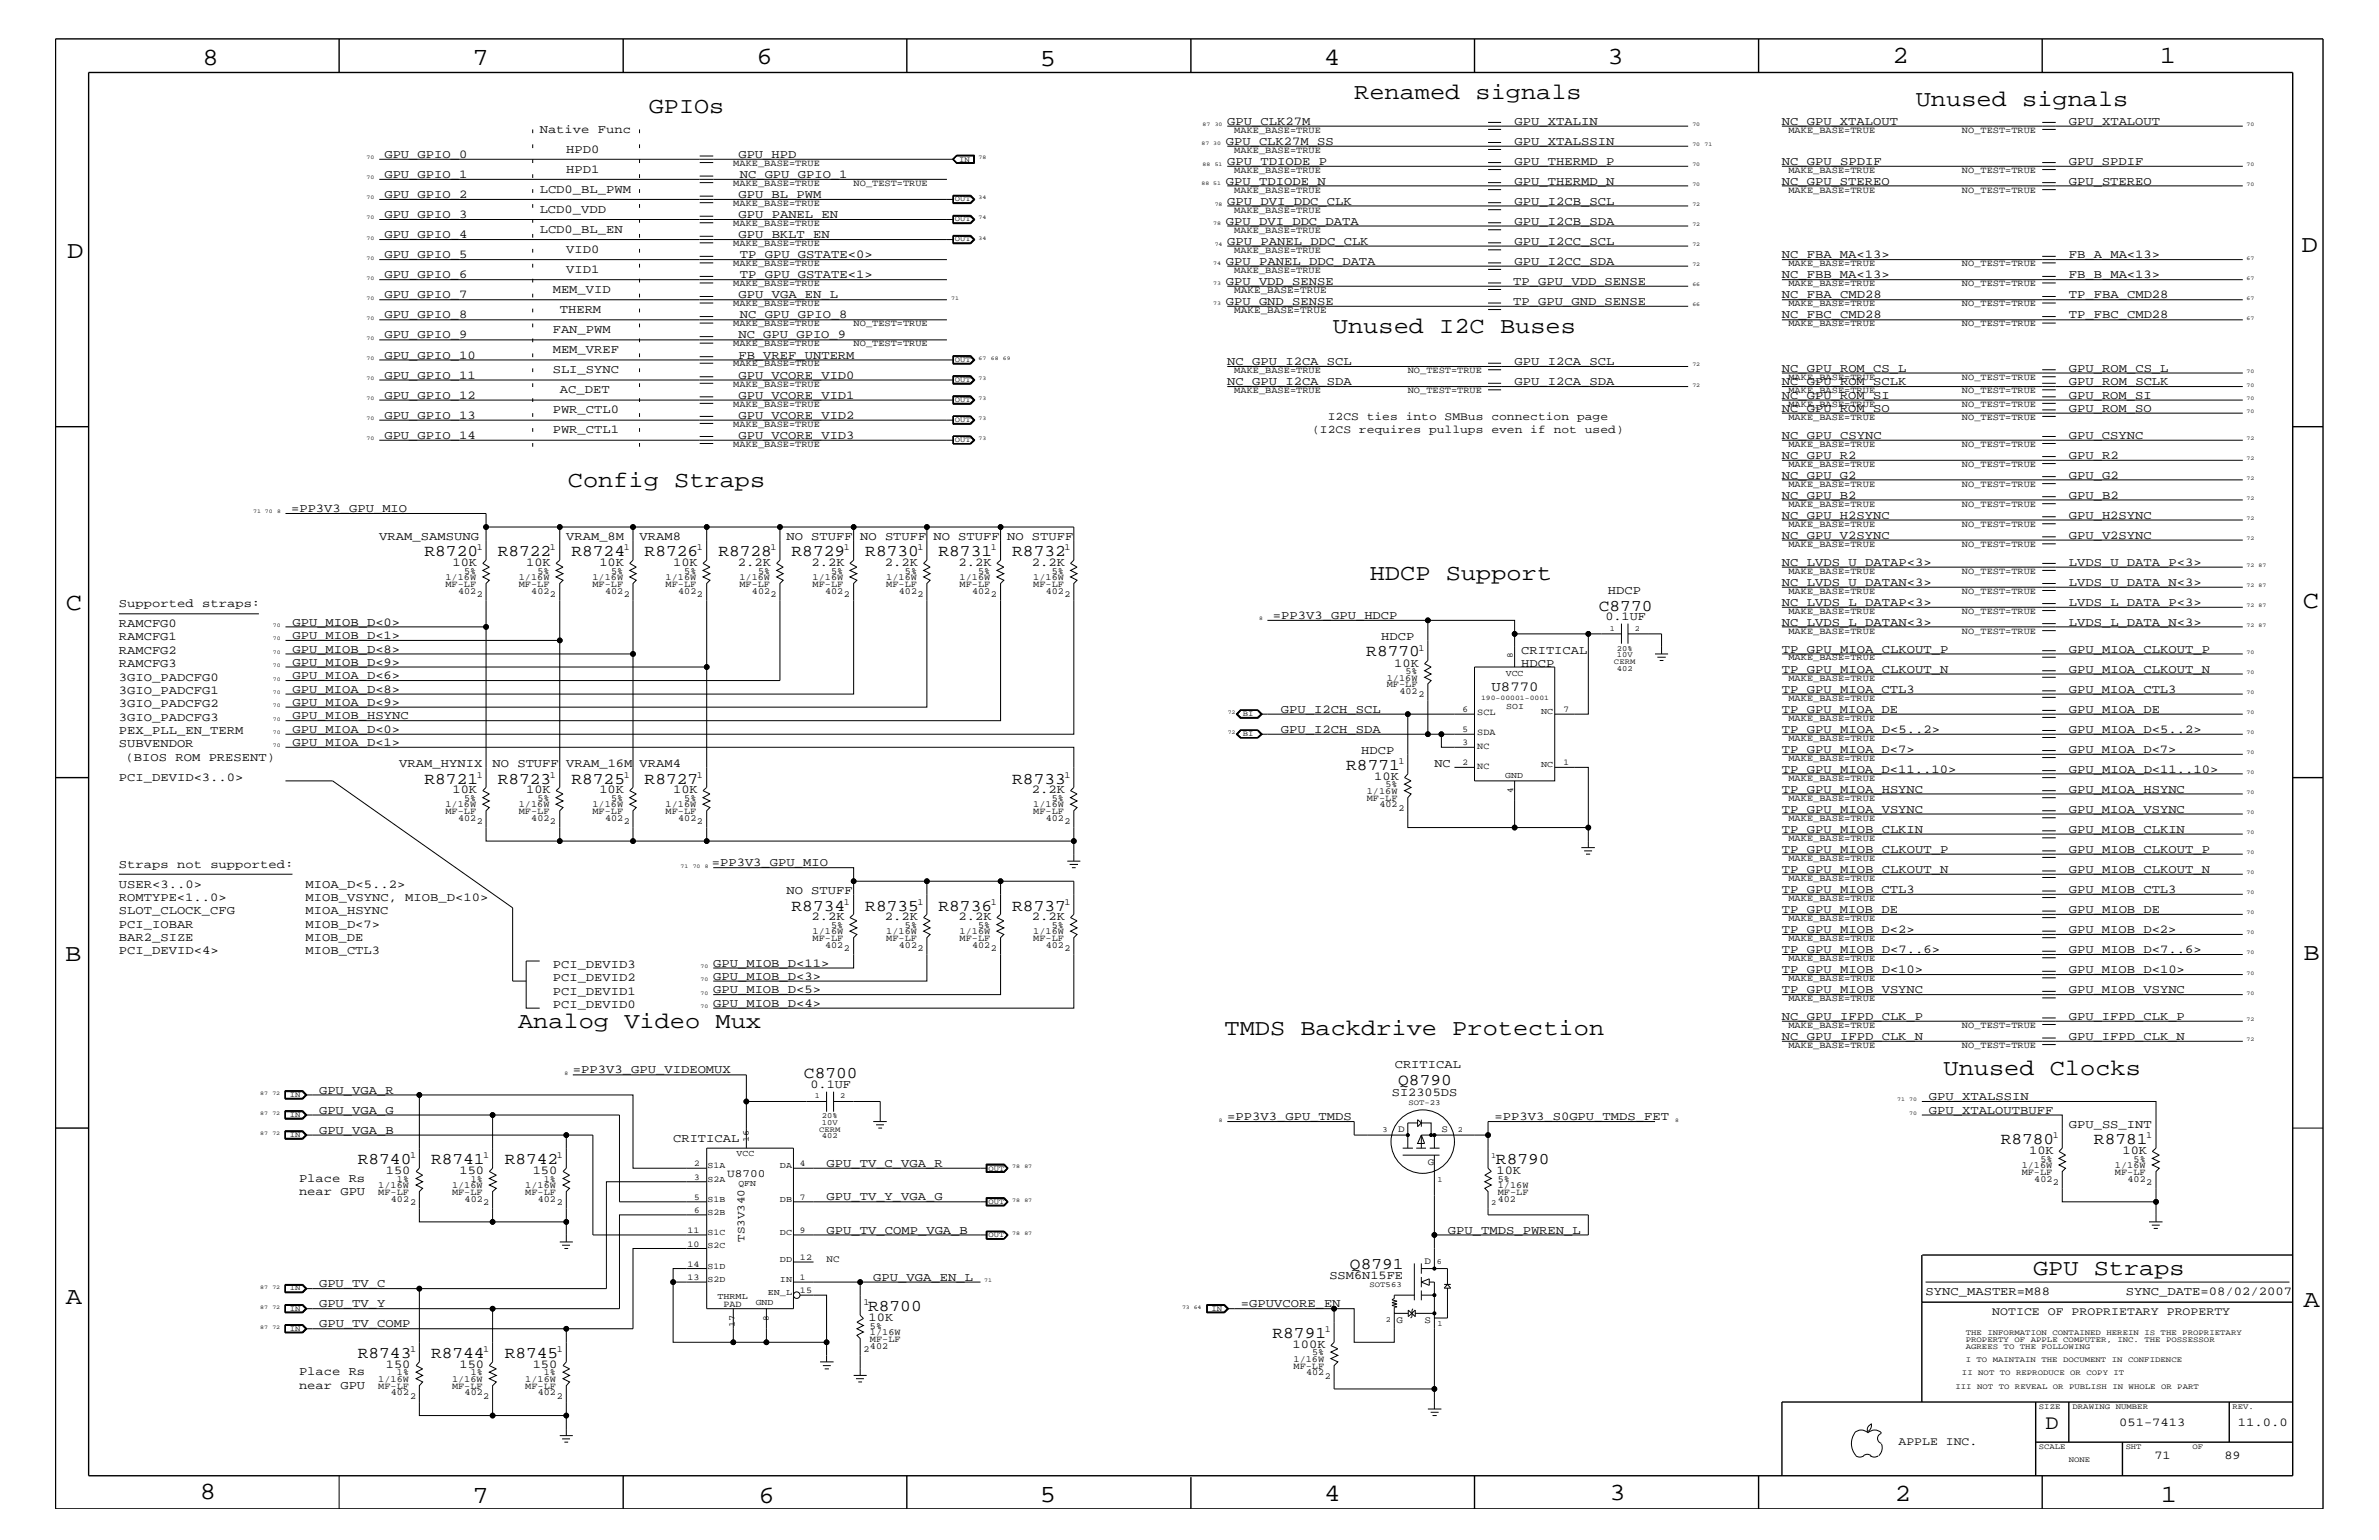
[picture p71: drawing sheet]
<svg xmlns="http://www.w3.org/2000/svg" width="432mm" height="279mm" viewBox="0 0 432 279" stroke-linecap="round" stroke-linejoin="round" font-family="sans-serif">
<defs><g id="words">
<g font-size="4.5">
<text x="36.7" y="11.7">8</text>
<text x="85.8" y="11.7">7</text>
<text x="137.3" y="11.5">6</text>
<text x="240.3" y="11.7">4</text>
<text x="291.8" y="11.5">3</text>
<text x="343.5" y="11.5">2</text>
<text x="392" y="11.5">1</text>
<text x="188.7" y="12.1">5</text>
<text x="12.2" y="46.8">D</text>
<text x="417.7" y="45.7">D</text>
<text x="11.9" y="110.6">C</text>
<text x="418" y="110.3">C</text>
<text x="11.9" y="174.3">B</text>
<text x="418.1" y="174.2">B</text>
<text x="11.9" y="236.7">A</text>
<text x="418.1" y="237.1">A</text>
<text x="36.2" y="271.9">8</text>
<text x="85.8" y="272.7">7</text>
<text x="137.7" y="272.7">6</text>
<text x="188.7" y="272.5">5</text>
<text x="240.4" y="272.3">4</text>
<text x="292.1" y="272.2">3</text>
<text x="343.9" y="272.3">2</text>
<text x="392.2" y="272.6">1</text>
</g>
<g font-size="4.1">
<text x="245.8" y="18">Renamed signals</text>
<text x="117.8" y="20.4">GPIOs</text>
<text x="347.7" y="19.2">Unused signals</text>
<text x="241.9" y="60.4">Unused I2C Buses</text>
<text x="103.1" y="88.3">Config Straps</text>
<text x="248.6" y="105.3">HDCP Support</text>
<text x="94" y="186.5">Analog Video Mux</text>
<text x="222.2" y="187.7">TMDS Backdrive Protection</text>
<text x="352.8" y="195">Unused Clocks</text>
<text x="369" y="231.3">GPU Straps</text>
</g>
<text font-size="3.7" x="371.3" y="259.3">D</text>
<g font-size="3">
<text x="77" y="101">R8720</text>
<text x="90.3" y="101">R8722</text>
<text x="103.7" y="101">R8724</text>
<text x="117" y="101">R8726</text>
<text x="130.4" y="101">R8728</text>
<text x="143.7" y="101">R8729</text>
<text x="157.1" y="101">R8730</text>
<text x="170.3" y="101">R8731</text>
<text x="183.7" y="101">R8732</text>
<text x="290.2" y="110.8">C8770</text>
<text x="248" y="119.1">R8770</text>
<text x="77" y="142.2">R8721</text>
<text x="90.3" y="142.2">R8723</text>
<text x="103.7" y="142.2">R8725</text>
<text x="117" y="142.2">R8727</text>
<text x="183.7" y="142.2">R8733</text>
<text x="244.3" y="139.7">R8771</text>
<text x="143.7" y="165.2">R8734</text>
<text x="157.1" y="165.2">R8735</text>
<text x="170.3" y="165.2">R8736</text>
<text x="183.7" y="165.2">R8737</text>
<text x="145.9" y="195.6">C8700</text>
<text x="253.8" y="196.8">Q8790</text>
<text x="363.1" y="207.6">R8780</text>
<text x="380.1" y="207.6">R8781</text>
<text x="64.9" y="211.3">R8740</text>
<text x="78.2" y="211.3">R8741</text>
<text x="91.6" y="211.3">R8742</text>
<text x="271.5" y="211.3">R8790</text>
<text x="245" y="230.2">Q8791</text>
<text x="157.6" y="237.9">R8700</text>
<text x="231" y="242.8">R8791</text>
<text x="64.9" y="246.4">R8743</text>
<text x="78.2" y="246.4">R8744</text>
<text x="91.6" y="246.4">R8745</text>
</g>
<text font-size="2.5" x="270.7" y="125.4">U8770</text>
<g font-size="2.2">
<text x="222.8" y="22.6">GPU_CLK27M</text>
<text x="274.9" y="22.6">GPU_XTALIN</text>
<text x="323.4" y="22.6">NC_GPU_XTALOUT</text>
<text x="375.5" y="22.6">GPU_XTALOUT</text>
<text x="69.8" y="28.6">GPU_GPIO_0</text>
<text x="98" y="24.1">Native Func</text>
<text x="102.8" y="27.7">HPD0</text>
<text x="134" y="28.6">GPU_HPD</text>
<text x="222.5" y="26.3">GPU_CLK27M_SS</text>
<text x="222.8" y="29.9">GPU_TDIODE_P</text>
<text x="274.9" y="26.3">GPU_XTALSSIN</text>
<text x="274.9" y="29.9">GPU_THERMD_P</text>
<text x="323.4" y="29.9">NC_GPU_SPDIF</text>
<text x="375.5" y="29.9">GPU_SPDIF</text>
<text x="69.8" y="35.9">GPU_GPIO_2</text>
<text x="69.8" y="32.3">GPU_GPIO_1</text>
<text x="98" y="35">LCD0_BL_PWM</text>
<text x="102.8" y="31.4">HPD1</text>
<text x="134" y="35.9">GPU_BL_PWM</text>
<text x="134.3" y="32.3">NC_GPU_GPIO_1</text>
<text x="222.5" y="33.6">GPU_TDIODE_N</text>
<text x="274.9" y="33.6">GPU_THERMD_N</text>
<text x="323.4" y="33.6">NC_GPU_STEREO</text>
<text x="375.5" y="33.6">GPU_STEREO</text>
<text x="69.8" y="39.6">GPU_GPIO_3</text>
<text x="98" y="38.6">LCD0_VDD</text>
<text x="134" y="39.6">GPU_PANEL_EN</text>
<text x="222.5" y="40.8">GPU_DVI_DDC_DATA</text>
<text x="222.8" y="37.2">GPU_DVI_DDC_CLK</text>
<text x="274.9" y="40.8">GPU_I2CB_SDA</text>
<text x="274.9" y="37.2">GPU_I2CB_SCL</text>
<text x="69.8" y="46.8">GPU_GPIO_5</text>
<text x="69.8" y="43.2">GPU_GPIO_4</text>
<text x="98" y="42.3">LCD0_BL_EN</text>
<text x="102.8" y="45.9">VID0</text>
<text x="134" y="43.2">GPU_BKLT_EN</text>
<text x="134.3" y="46.8">TP_GPU_GSTATE&lt;0&gt;</text>
<text x="222.8" y="44.4">GPU_PANEL_DDC_CLK</text>
<text x="274.9" y="44.4">GPU_I2CC_SCL</text>
<text x="323.4" y="46.8">NC_FBA_MA&lt;13&gt;</text>
<text x="375.5" y="46.8">FB_A_MA&lt;13&gt;</text>
<text x="69.8" y="50.5">GPU_GPIO_6</text>
<text x="100.3" y="53.2">MEM_VID</text>
<text x="102.8" y="49.6">VID1</text>
<text x="134.3" y="50.5">TP_GPU_GSTATE&lt;1&gt;</text>
<text x="222.5" y="48">GPU_PANEL_DDC_DATA</text>
<text x="222.5" y="51.7">GPU_VDD_SENSE</text>
<text x="274.7" y="51.7">TP_GPU_VDD_SENSE</text>
<text x="274.9" y="48">GPU_I2CC_SDA</text>
<text x="323.4" y="50.5">NC_FBB_MA&lt;13&gt;</text>
<text x="375.5" y="50.5">FB_B_MA&lt;13&gt;</text>
<text x="69.8" y="54.1">GPU_GPIO_7</text>
<text x="69.8" y="57.8">GPU_GPIO_8</text>
<text x="101.6" y="56.8">THERM</text>
<text x="134" y="54.1">GPU_VGA_EN_L</text>
<text x="134.3" y="57.8">NC_GPU_GPIO_8</text>
<text x="222.5" y="55.3">GPU_GND_SENSE</text>
<text x="274.7" y="55.3">TP_GPU_GND_SENSE</text>
<text x="323.4" y="54.1">NC_FBA_CMD28</text>
<text x="323.4" y="57.8">NC_FBC_CMD28</text>
<text x="375.5" y="57.8">TP_FBC_CMD28</text>
<text x="375.5" y="54.1">TP_FBA_CMD28</text>
<text x="69.8" y="65.1">GPU_GPIO_10</text>
<text x="69.8" y="61.4">GPU_GPIO_9</text>
<text x="100.3" y="64">MEM_VREF</text>
<text x="100.3" y="60.4">FAN_PWM</text>
<text x="134" y="65.1">FB_VREF_UNTERM</text>
<text x="134" y="61.4">NC_GPU_GPIO_9</text>
<text x="69.8" y="68.7">GPU_GPIO_11</text>
<text x="100.3" y="67.7">SLI_SYNC</text>
<text x="101.6" y="71.3">AC_DET</text>
<text x="134" y="68.7">GPU_VCORE_VID0</text>
<text x="222.8" y="66.2">NC_GPU_I2CA_SCL</text>
<text x="222.8" y="69.9">NC_GPU_I2CA_SDA</text>
<text x="274.9" y="69.9">GPU_I2CA_SDA</text>
<text x="274.9" y="66.2">GPU_I2CA_SCL</text>
<text x="323.4" y="69.9">NC_GPU_ROM_SCLK</text>
<text x="323.4" y="67.5">NC_GPU_ROM_CS_L</text>
<text x="375.5" y="69.9">GPU_ROM_SCLK</text>
<text x="375.5" y="67.5">GPU_ROM_CS_L</text>
<text x="69.8" y="76">GPU_GPIO_13</text>
<text x="69.8" y="72.3">GPU_GPIO_12</text>
<text x="100.3" y="75">PWR_CTL0</text>
<text x="134" y="76">GPU_VCORE_VID2</text>
<text x="134" y="72.3">GPU_VCORE_VID1</text>
<text x="323.4" y="72.3">NC_GPU_ROM_SI</text>
<text x="323.4" y="74.7">NC_GPU_ROM_SO</text>
<text x="375.5" y="74.7">GPU_ROM_SO</text>
<text x="375.5" y="72.3">GPU_ROM_SI</text>
<text x="69.8" y="79.6">GPU_GPIO_14</text>
<text x="100.3" y="78.6">PWR_CTL1</text>
<text x="134" y="79.6">GPU_VCORE_VID3</text>
<text x="323.4" y="83.3">NC_GPU_R2</text>
<text x="323.4" y="79.6">NC_GPU_CSYNC</text>
<text x="375.5" y="79.6">GPU_CSYNC</text>
<text x="375.5" y="83.3">GPU_R2</text>
<text x="323.4" y="86.9">NC_GPU_G2</text>
<text x="375.5" y="86.9">GPU_G2</text>
<text x="52.8" y="92.9">=PP3V3_GPU_MIO</text>
<text x="323.4" y="90.5">NC_GPU_B2</text>
<text x="323.4" y="94.2">NC_GPU_H2SYNC</text>
<text x="375.5" y="90.5">GPU_B2</text>
<text x="375.5" y="94.2">GPU_H2SYNC</text>
<text x="68.8" y="98">VRAM_SAMSUNG</text>
<text x="102.8" y="98">VRAM_8M</text>
<text x="116.1" y="98">VRAM8</text>
<text x="142.7" y="98">NO STUFF</text>
<text x="156.1" y="98">NO STUFF</text>
<text x="169.4" y="98">NO STUFF</text>
<text x="182.8" y="98">NO STUFF</text>
<text x="323.4" y="97.7">NC_GPU_V2SYNC</text>
<text x="375.5" y="97.7">GPU_V2SYNC</text>
<text x="82.1" y="102.7">10K</text>
<text x="95.5" y="102.7">10K</text>
<text x="108.8" y="102.7">10K</text>
<text x="122.2" y="102.7">10K</text>
<text x="133.9" y="102.7">2.2K</text>
<text x="147.3" y="102.7">2.2K</text>
<text x="160.6" y="102.7">2.2K</text>
<text x="174" y="102.7">2.2K</text>
<text x="187.3" y="102.7">2.2K</text>
<text x="291.8" y="107.7">HDCP</text>
<text x="323.4" y="106.3">NC_LVDS_U_DATAN&lt;3&gt;</text>
<text x="323.4" y="102.6">NC_LVDS_U_DATAP&lt;3&gt;</text>
<text x="375.5" y="106.3">LVDS_U_DATA_N&lt;3&gt;</text>
<text x="375.5" y="102.6">LVDS_U_DATA_P&lt;3&gt;</text>
<text x="21.6" y="113.7">RAMCFG0</text>
<text x="21.6" y="110.2">Supported straps:</text>
<text x="53.1" y="113.6">GPU_MIOB_D&lt;0&gt;</text>
<text x="231.1" y="112.3">=PP3V3_GPU_HDCP</text>
<text x="291.4" y="112.6">0.1UF</text>
<text x="323.4" y="113.6">NC_LVDS_L_DATAN&lt;3&gt;</text>
<text x="323.4" y="109.9">NC_LVDS_L_DATAP&lt;3&gt;</text>
<text x="375.5" y="109.9">LVDS_L_DATA_P&lt;3&gt;</text>
<text x="375.5" y="113.6">LVDS_L_DATA_N&lt;3&gt;</text>
<text x="21.6" y="116.2">RAMCFG1</text>
<text x="21.6" y="118.6">RAMCFG2</text>
<text x="53.1" y="118.4">GPU_MIOB_D&lt;8&gt;</text>
<text x="53.1" y="115.9">GPU_MIOB_D&lt;1&gt;</text>
<text x="250.7" y="116.2">HDCP</text>
<text x="276.1" y="118.6">CRITICAL</text>
<text x="323.4" y="118.4">TP_GPU_MIOA_CLKOUT_P</text>
<text x="375.5" y="118.4">GPU_MIOA_CLKOUT_P</text>
<text x="21.6" y="123.5">3GIO_PADCFG0</text>
<text x="21.6" y="121">RAMCFG3</text>
<text x="21.6" y="125.9">3GIO_PADCFG1</text>
<text x="53.1" y="120.8">GPU_MIOB_D&lt;9&gt;</text>
<text x="53.1" y="123.2">GPU_MIOA_D&lt;6&gt;</text>
<text x="53.1" y="125.7">GPU_MIOA_D&lt;8&gt;</text>
<text x="253.1" y="120.9">10K</text>
<text x="276.1" y="121">HDCP</text>
<text x="323.4" y="125.7">TP_GPU_MIOA_CTL3</text>
<text x="323.4" y="122">TP_GPU_MIOA_CLKOUT_N</text>
<text x="375.5" y="122">GPU_MIOA_CLKOUT_N</text>
<text x="375.5" y="125.7">GPU_MIOA_CTL3</text>
<text x="21.6" y="128.3">3GIO_PADCFG2</text>
<text x="21.6" y="130.8">3GIO_PADCFG3</text>
<text x="53.1" y="128">GPU_MIOA_D&lt;9&gt;</text>
<text x="53.1" y="130.5">GPU_MIOB_HSYNC</text>
<text x="232.5" y="129.3">GPU_I2CH_SCL</text>
<text x="323.4" y="129.3">TP_GPU_MIOA_DE</text>
<text x="375.5" y="129.3">GPU_MIOA_DE</text>
<text x="21.6" y="133.2">PEX_PLL_EN_TERM</text>
<text x="21.6" y="135.6">SUBVENDOR</text>
<text x="53.1" y="135.3">GPU_MIOA_D&lt;1&gt;</text>
<text x="53.1" y="133">GPU_MIOA_D&lt;0&gt;</text>
<text x="232.5" y="133">GPU_I2CH_SDA</text>
<text x="247.1" y="136.8">HDCP</text>
<text x="323.4" y="136.6">TP_GPU_MIOA_D&lt;7&gt;</text>
<text x="323.4" y="133">TP_GPU_MIOA_D&lt;5..2&gt;</text>
<text x="375.5" y="136.6">GPU_MIOA_D&lt;7&gt;</text>
<text x="375.5" y="133">GPU_MIOA_D&lt;5..2&gt;</text>
<text x="21.6" y="141.7">PCI_DEVID&lt;3..0&gt;</text>
<text x="22.8" y="138">(BIOS ROM PRESENT)</text>
<text x="72.5" y="139.2">VRAM_HYNIX</text>
<text x="82.1" y="144">10K</text>
<text x="89.4" y="139.2">NO STUFF</text>
<text x="95.5" y="144">10K</text>
<text x="102.8" y="139.2">VRAM_16M</text>
<text x="108.8" y="144">10K</text>
<text x="116.1" y="139.2">VRAM4</text>
<text x="122.2" y="144">10K</text>
<text x="187.3" y="144">2.2K</text>
<text x="249.4" y="141.5">10K</text>
<text x="260.3" y="139.2">NC</text>
<text x="323.4" y="143.9">TP_GPU_MIOA_HSYNC</text>
<text x="323.4" y="140.2">TP_GPU_MIOA_D&lt;11..10&gt;</text>
<text x="375.5" y="140.2">GPU_MIOA_D&lt;11..10&gt;</text>
<text x="375.5" y="143.9">GPU_MIOA_HSYNC</text>
<text x="323.4" y="147.5">TP_GPU_MIOA_VSYNC</text>
<text x="375.5" y="147.5">GPU_MIOA_VSYNC</text>
<text x="323.4" y="154.7">TP_GPU_MIOB_CLKOUT_P</text>
<text x="323.4" y="151.1">TP_GPU_MIOB_CLKIN</text>
<text x="375.5" y="154.7">GPU_MIOB_CLKOUT_P</text>
<text x="375.5" y="151.1">GPU_MIOB_CLKIN</text>
<text x="21.6" y="161.1">USER&lt;3..0&gt;</text>
<text x="21.6" y="157.4">Straps not supported:</text>
<text x="55.5" y="161.1">MIOA_D&lt;5..2&gt;</text>
<text x="129.2" y="157.2">=PP3V3_GPU_MIO</text>
<text x="323.4" y="158.4">TP_GPU_MIOB_CLKOUT_N</text>
<text x="323.4" y="162">TP_GPU_MIOB_CTL3</text>
<text x="375.5" y="162">GPU_MIOB_CTL3</text>
<text x="375.5" y="158.4">GPU_MIOB_CLKOUT_N</text>
<text x="21.6" y="165.9">SLOT_CLOCK_CFG</text>
<text x="21.6" y="163.5">ROMTYPE&lt;1..0&gt;</text>
<text x="55.5" y="165.9">MIOA_HSYNC</text>
<text x="55.5" y="163.5">MIOB_VSYNC, MIOB_D&lt;10&gt;</text>
<text x="142.7" y="162.2">NO STUFF</text>
<text x="147.3" y="167">2.2K</text>
<text x="160.6" y="167">2.2K</text>
<text x="174" y="167">2.2K</text>
<text x="187.3" y="167">2.2K</text>
<text x="323.4" y="165.6">TP_GPU_MIOB_DE</text>
<text x="375.5" y="165.6">GPU_MIOB_DE</text>
<text x="21.6" y="168.3">PCI_IOBAR</text>
<text x="21.6" y="170.7">BAR2_SIZE</text>
<text x="21.6" y="173.2">PCI_DEVID&lt;4&gt;</text>
<text x="55.5" y="173.2">MIOB_CTL3</text>
<text x="55.5" y="168.3">MIOB_D&lt;7&gt;</text>
<text x="55.5" y="170.7">MIOB_DE</text>
<text x="323.4" y="172.9">TP_GPU_MIOB_D&lt;7..6&gt;</text>
<text x="323.4" y="169.3">TP_GPU_MIOB_D&lt;2&gt;</text>
<text x="375.5" y="172.9">GPU_MIOB_D&lt;7..6&gt;</text>
<text x="375.5" y="169.3">GPU_MIOB_D&lt;2&gt;</text>
<text x="100.3" y="178">PCI_DEVID2</text>
<text x="100.3" y="175.6">PCI_DEVID3</text>
<text x="129.5" y="175.4">GPU_MIOB_D&lt;11&gt;</text>
<text x="129.5" y="177.7">GPU_MIOB_D&lt;3&gt;</text>
<text x="323.4" y="176.6">TP_GPU_MIOB_D&lt;10&gt;</text>
<text x="375.5" y="176.6">GPU_MIOB_D&lt;10&gt;</text>
<text x="100.3" y="180.5">PCI_DEVID1</text>
<text x="100.3" y="182.9">PCI_DEVID0</text>
<text x="129.5" y="182.7">GPU_MIOB_D&lt;4&gt;</text>
<text x="129.5" y="180.2">GPU_MIOB_D&lt;5&gt;</text>
<text x="323.4" y="185">NC_GPU_IFPD_CLK_P</text>
<text x="323.4" y="180.2">TP_GPU_MIOB_VSYNC</text>
<text x="375.5" y="185">GPU_IFPD_CLK_P</text>
<text x="375.5" y="180.2">GPU_MIOB_VSYNC</text>
<text x="323.4" y="188.7">NC_GPU_IFPD_CLK_N</text>
<text x="375.5" y="188.7">GPU_IFPD_CLK_N</text>
<text x="104" y="194.8">=PP3V3_GPU_VIDEOMUX</text>
<text x="147.1" y="197.4">0.1UF</text>
<text x="253.2" y="193.7">CRITICAL</text>
<text x="57.9" y="202">GPU_VGA_G</text>
<text x="57.9" y="198.4">GPU_VGA_R</text>
<text x="222.8" y="203.2">=PP3V3_GPU_TMDS</text>
<text x="252.6" y="198.8">SI2305DS</text>
<text x="271.3" y="203.2">=PP3V3_S0GPU_TMDS_FET</text>
<text x="350.1" y="202">GPU_XTALOUTBUFF</text>
<text x="350.1" y="199.6">GPU_XTALSSIN</text>
<text x="57.9" y="205.7">GPU_VGA_B</text>
<text x="122.2" y="207.1">CRITICAL</text>
<text x="368.3" y="209.4">10K</text>
<text x="375.5" y="204.7">GPU_SS_INT</text>
<text x="385.2" y="209.4">10K</text>
<text x="54.3" y="214.4">Place Rs</text>
<text x="70" y="213">150</text>
<text x="83.4" y="213">150</text>
<text x="96.7" y="213">150</text>
<text x="150" y="211.7">GPU_TV_C_VGA_R</text>
<text x="271.6" y="213">10K</text>
<text x="54.3" y="216.9">near GPU</text>
<text x="150" y="217.8">GPU_TV_Y_VGA_G</text>
<text x="150" y="223.9">GPU_TV_COMP_VGA_B</text>
<text x="262.8" y="223.9">GPU_TMDS_PWREN_L</text>
<text x="57.9" y="233.5">GPU_TV_C</text>
<text x="158.5" y="232.4">GPU_VGA_EN_L</text>
<text x="241.3" y="232.1">SSM6N15FE</text>
<text x="57.9" y="237.2">GPU_TV_Y</text>
<text x="157.6" y="239.7">10K</text>
<text x="225.2" y="237.2">=GPUVCORE_EN</text>
<text x="349.5" y="235">SYNC_MASTER=M88</text>
<text x="385.8" y="235">SYNC_DATE=08/02/2007</text>
<text x="57.9" y="240.8">GPU_TV_COMP</text>
<text x="234.6" y="244.5">100K</text>
<text x="54.3" y="252">near GPU</text>
<text x="54.3" y="249.5">Place Rs</text>
<text x="70" y="248.2">150</text>
<text x="83.4" y="248.2">150</text>
<text x="96.7" y="248.2">150</text>
<text x="384.6" y="258.7">051-7413</text>
<text x="406.2" y="258.7">11.0.0</text>
<text x="391" y="264.7">71</text>
<text x="403.7" y="264.7">89</text>
</g>
<g font-size="2.1">
<text x="241" y="76.2">I2CS ties into SMBus connection page</text>
<text x="238.2" y="78.6">(I2CS requires pullups even if not used)</text>
<text x="361.6" y="238.6">NOTICE OF PROPRIETARY PROPERTY</text>
<text x="344.6" y="262.2">APPLE INC.</text>
</g>
<g font-size="2">
<text x="132" y="213.6">U8700</text>
<text x="135.1" y="225.3" transform="rotate(-90 135.1 225.3)">TS3V340</text>
</g>
<g font-size="1.8">
<text x="224" y="53.2">MAKE_BASE=TRUE</text>
<text x="224" y="56.8">MAKE_BASE=TRUE</text>
<text x="253.7" y="205.3">D</text>
<text x="261.6" y="205.3">S</text>
<text x="259.2" y="211.4">G</text>
<text x="150" y="229">NC</text>
<text x="258.6" y="229.4">D</text>
<text x="253.5" y="240">G</text>
<text x="258.6" y="240">S</text>
</g>
<g font-size="1.7">
<text x="224" y="27.7">MAKE_BASE=TRUE</text>
<text x="224" y="24.1">MAKE_BASE=TRUE</text>
<text x="324.6" y="24.1">MAKE_BASE=TRUE</text>
<text x="356.1" y="24.1">NO_TEST=TRUE</text>
<text x="133.1" y="30.2">MAKE_BASE=TRUE</text>
<text x="133.1" y="33.7">MAKE_BASE=TRUE</text>
<text x="154.9" y="33.7">NO_TEST=TRUE</text>
<text x="224" y="31.4">MAKE_BASE=TRUE</text>
<text x="224" y="35">MAKE_BASE=TRUE</text>
<text x="324.6" y="31.4">MAKE_BASE=TRUE</text>
<text x="324.6" y="35">MAKE_BASE=TRUE</text>
<text x="356.1" y="31.4">NO_TEST=TRUE</text>
<text x="356.1" y="35">NO_TEST=TRUE</text>
<text x="133.1" y="41">MAKE_BASE=TRUE</text>
<text x="133.1" y="37.4">MAKE_BASE=TRUE</text>
<text x="224" y="38.6">MAKE_BASE=TRUE</text>
<text x="133.1" y="44.6">MAKE_BASE=TRUE</text>
<text x="224" y="42.3">MAKE_BASE=TRUE</text>
<text x="224" y="45.9">MAKE_BASE=TRUE</text>
<text x="133.1" y="51.9">MAKE_BASE=TRUE</text>
<text x="133.1" y="48.3">MAKE_BASE=TRUE</text>
<text x="224" y="49.6">MAKE_BASE=TRUE</text>
<text x="324.6" y="51.9">MAKE_BASE=TRUE</text>
<text x="324.6" y="48.3">MAKE_BASE=TRUE</text>
<text x="356.1" y="51.9">NO_TEST=TRUE</text>
<text x="356.1" y="48.3">NO_TEST=TRUE</text>
<text x="133.1" y="59.2">MAKE_BASE=TRUE</text>
<text x="133.1" y="55.6">MAKE_BASE=TRUE</text>
<text x="154.9" y="59.2">NO_TEST=TRUE</text>
<text x="324.6" y="55.6">MAKE_BASE=TRUE</text>
<text x="324.6" y="59.2">MAKE_BASE=TRUE</text>
<text x="356.1" y="55.6">NO_TEST=TRUE</text>
<text x="356.1" y="59.2">NO_TEST=TRUE</text>
<text x="133.1" y="62.9">MAKE_BASE=TRUE</text>
<text x="154.9" y="62.9">NO_TEST=TRUE</text>
<text x="133.1" y="66.5">MAKE_BASE=TRUE</text>
<text x="133.1" y="70.1">MAKE_BASE=TRUE</text>
<text x="224" y="67.7">MAKE_BASE=TRUE</text>
<text x="224" y="71.3">MAKE_BASE=TRUE</text>
<text x="255.5" y="67.7">NO_TEST=TRUE</text>
<text x="255.5" y="71.3">NO_TEST=TRUE</text>
<text x="324.6" y="71.3">MAKE_BASE=TRUE</text>
<text x="324.6" y="68.9">MAKE_BASE=TRUE</text>
<text x="356.1" y="71.3">NO_TEST=TRUE</text>
<text x="356.1" y="68.9">NO_TEST=TRUE</text>
<text x="133.1" y="77.4">MAKE_BASE=TRUE</text>
<text x="133.1" y="73.8">MAKE_BASE=TRUE</text>
<text x="324.6" y="73.8">MAKE_BASE=TRUE</text>
<text x="324.6" y="76.2">MAKE_BASE=TRUE</text>
<text x="356.1" y="73.8">NO_TEST=TRUE</text>
<text x="356.1" y="76.2">NO_TEST=TRUE</text>
<text x="133.1" y="81.1">MAKE_BASE=TRUE</text>
<text x="324.6" y="81.1">MAKE_BASE=TRUE</text>
<text x="356.1" y="81.1">NO_TEST=TRUE</text>
<text x="324.6" y="84.7">MAKE_BASE=TRUE</text>
<text x="324.6" y="88.3">MAKE_BASE=TRUE</text>
<text x="356.1" y="84.7">NO_TEST=TRUE</text>
<text x="356.1" y="88.3">NO_TEST=TRUE</text>
<text x="324.6" y="92">MAKE_BASE=TRUE</text>
<text x="324.6" y="95.6">MAKE_BASE=TRUE</text>
<text x="356.1" y="92">NO_TEST=TRUE</text>
<text x="356.1" y="95.6">NO_TEST=TRUE</text>
<text x="86.5" y="99.9">1</text>
<text x="99.8" y="99.9">1</text>
<text x="113.2" y="99.9">1</text>
<text x="126.5" y="99.9">1</text>
<text x="139.9" y="99.9">1</text>
<text x="153.2" y="99.9">1</text>
<text x="166.5" y="99.9">1</text>
<text x="179.8" y="99.9">1</text>
<text x="193.2" y="99.9">1</text>
<text x="324.6" y="99.3">MAKE_BASE=TRUE</text>
<text x="356.1" y="99.3">NO_TEST=TRUE</text>
<text x="80.9" y="106.5">MF-LF</text>
<text x="80.9" y="105.3">1/16W</text>
<text x="83.1" y="107.7">402</text>
<text x="84.2" y="104.1">5%</text>
<text x="94.1" y="106.5">MF-LF</text>
<text x="94.1" y="105.3">1/16W</text>
<text x="96.4" y="107.7">402</text>
<text x="97.5" y="104.1">5%</text>
<text x="107.5" y="106.5">MF-LF</text>
<text x="107.5" y="105.3">1/16W</text>
<text x="109.8" y="107.7">402</text>
<text x="110.9" y="104.1">5%</text>
<text x="120.8" y="106.5">MF-LF</text>
<text x="120.8" y="105.3">1/16W</text>
<text x="123.1" y="107.7">402</text>
<text x="124.2" y="104.1">5%</text>
<text x="134.2" y="106.5">MF-LF</text>
<text x="134.2" y="105.3">1/16W</text>
<text x="136.5" y="107.7">402</text>
<text x="137.6" y="104.1">5%</text>
<text x="147.5" y="106.5">MF-LF</text>
<text x="147.5" y="105.3">1/16W</text>
<text x="149.8" y="107.7">402</text>
<text x="150.9" y="104.1">5%</text>
<text x="160.9" y="106.5">MF-LF</text>
<text x="160.9" y="105.3">1/16W</text>
<text x="163.2" y="107.7">402</text>
<text x="164.3" y="104.1">5%</text>
<text x="174.2" y="106.5">MF-LF</text>
<text x="174.2" y="105.3">1/16W</text>
<text x="176.4" y="107.7">402</text>
<text x="177.5" y="104.1">5%</text>
<text x="187.5" y="105.3">1/16W</text>
<text x="187.5" y="106.5">MF-LF</text>
<text x="189.8" y="107.7">402</text>
<text x="190.9" y="104.1">5%</text>
<text x="324.6" y="107.7">MAKE_BASE=TRUE</text>
<text x="324.6" y="104.1">MAKE_BASE=TRUE</text>
<text x="356.1" y="107.7">NO_TEST=TRUE</text>
<text x="356.1" y="104.1">NO_TEST=TRUE</text>
<text x="86.5" y="108.3">2</text>
<text x="99.8" y="108.3">2</text>
<text x="113.2" y="108.3">2</text>
<text x="126.5" y="108.3">2</text>
<text x="139.9" y="108.3">2</text>
<text x="153.2" y="108.3">2</text>
<text x="166.5" y="108.3">2</text>
<text x="179.8" y="108.3">2</text>
<text x="193.2" y="108.3">2</text>
<text x="324.6" y="111.4">MAKE_BASE=TRUE</text>
<text x="356.1" y="111.4">NO_TEST=TRUE</text>
<text x="257.5" y="118.1">1</text>
<text x="324.6" y="119.8">MAKE_BASE=TRUE</text>
<text x="324.6" y="115">MAKE_BASE=TRUE</text>
<text x="356.1" y="115">NO_TEST=TRUE</text>
<text x="251.7" y="124.7">MF-LF</text>
<text x="251.7" y="123.5">1/16W</text>
<text x="254" y="125.9">402</text>
<text x="255.1" y="122.3">5%</text>
<text x="324.6" y="123.5">MAKE_BASE=TRUE</text>
<text x="257.5" y="126.5">2</text>
<text x="268.1" y="129.7">SCL</text>
<text x="324.6" y="127.1">MAKE_BASE=TRUE</text>
<text x="324.6" y="130.8">MAKE_BASE=TRUE</text>
<text x="268.1" y="135.8">NC</text>
<text x="268.1" y="133.4">SDA</text>
<text x="324.6" y="134.4">MAKE_BASE=TRUE</text>
<text x="86.5" y="141.1">1</text>
<text x="99.8" y="141.1">1</text>
<text x="113.2" y="141.1">1</text>
<text x="126.5" y="141.1">1</text>
<text x="193.2" y="141.1">1</text>
<text x="251.5" y="142.9">5%</text>
<text x="253.8" y="138.6">1</text>
<text x="268.1" y="139.5">NC</text>
<text x="324.6" y="138">MAKE_BASE=TRUE</text>
<text x="324.6" y="141.7">MAKE_BASE=TRUE</text>
<text x="80.9" y="146.5">1/16W</text>
<text x="80.9" y="147.7">MF-LF</text>
<text x="83.1" y="149">402</text>
<text x="84.2" y="145.3">5%</text>
<text x="86.5" y="149.5">2</text>
<text x="94.1" y="147.7">MF-LF</text>
<text x="94.1" y="146.5">1/16W</text>
<text x="96.4" y="149">402</text>
<text x="97.5" y="145.3">5%</text>
<text x="99.8" y="149.5">2</text>
<text x="107.5" y="147.7">MF-LF</text>
<text x="107.5" y="146.5">1/16W</text>
<text x="109.8" y="149">402</text>
<text x="110.9" y="145.3">5%</text>
<text x="113.2" y="149.5">2</text>
<text x="120.8" y="147.7">MF-LF</text>
<text x="120.8" y="146.5">1/16W</text>
<text x="123.1" y="149">402</text>
<text x="124.2" y="145.3">5%</text>
<text x="126.5" y="149.5">2</text>
<text x="187.5" y="147.7">MF-LF</text>
<text x="187.5" y="146.5">1/16W</text>
<text x="189.8" y="149">402</text>
<text x="190.9" y="145.3">5%</text>
<text x="193.2" y="149.5">2</text>
<text x="248.1" y="144">1/16W</text>
<text x="248.1" y="145.3">MF-LF</text>
<text x="250.4" y="146.5">402</text>
<text x="253.8" y="147.1">2</text>
<text x="324.6" y="145.3">MAKE_BASE=TRUE</text>
<text x="324.6" y="149">MAKE_BASE=TRUE</text>
<text x="324.6" y="152.6">MAKE_BASE=TRUE</text>
<text x="324.6" y="156.2">MAKE_BASE=TRUE</text>
<text x="324.6" y="159.9">MAKE_BASE=TRUE</text>
<text x="153.2" y="164.1">1</text>
<text x="166.5" y="164.1">1</text>
<text x="179.8" y="164.1">1</text>
<text x="193.2" y="164.1">1</text>
<text x="324.6" y="163.5">MAKE_BASE=TRUE</text>
<text x="324.6" y="167.1">MAKE_BASE=TRUE</text>
<text x="147.5" y="170.7">MF-LF</text>
<text x="147.5" y="169.5">1/16W</text>
<text x="149.8" y="172">402</text>
<text x="150.9" y="168.3">5%</text>
<text x="153.2" y="172.6">2</text>
<text x="160.9" y="170.7">MF-LF</text>
<text x="160.9" y="169.5">1/16W</text>
<text x="163.2" y="172">402</text>
<text x="164.3" y="168.3">5%</text>
<text x="166.5" y="172.6">2</text>
<text x="174.2" y="169.5">1/16W</text>
<text x="174.2" y="170.7">MF-LF</text>
<text x="176.4" y="172">402</text>
<text x="177.5" y="168.3">5%</text>
<text x="179.8" y="172.6">2</text>
<text x="187.5" y="169.5">1/16W</text>
<text x="187.5" y="170.7">MF-LF</text>
<text x="189.8" y="172">402</text>
<text x="190.9" y="168.3">5%</text>
<text x="193.2" y="172.6">2</text>
<text x="324.6" y="170.7">MAKE_BASE=TRUE</text>
<text x="324.6" y="178">MAKE_BASE=TRUE</text>
<text x="324.6" y="174.4">MAKE_BASE=TRUE</text>
<text x="324.6" y="181.6">MAKE_BASE=TRUE</text>
<text x="324.6" y="186.5">MAKE_BASE=TRUE</text>
<text x="324.6" y="190.2">MAKE_BASE=TRUE</text>
<text x="356.1" y="186.5">NO_TEST=TRUE</text>
<text x="356.1" y="190.2">NO_TEST=TRUE</text>
<text x="372.6" y="206.5">1</text>
<text x="389.6" y="206.5">1</text>
<text x="68.7" y="215.6">1/16W</text>
<text x="72.1" y="214.4">1%</text>
<text x="74.4" y="210.2">1</text>
<text x="82" y="215.6">1/16W</text>
<text x="85.4" y="214.4">1%</text>
<text x="87.7" y="210.2">1</text>
<text x="95.3" y="215.6">1/16W</text>
<text x="98.7" y="214.4">1%</text>
<text x="101.1" y="210.2">1</text>
<text x="271.9" y="215.6">1/16W</text>
<text x="271.9" y="214.4">5%</text>
<text x="366.9" y="211.9">1/16W</text>
<text x="366.9" y="213.2">MF-LF</text>
<text x="369.2" y="214.4">402</text>
<text x="370.3" y="210.8">5%</text>
<text x="372.6" y="215">2</text>
<text x="383.9" y="211.9">1/16W</text>
<text x="383.9" y="213.2">MF-LF</text>
<text x="386.2" y="214.4">402</text>
<text x="387.3" y="210.8">5%</text>
<text x="389.6" y="215">2</text>
<text x="68.7" y="216.9">MF-LF</text>
<text x="71" y="218">402</text>
<text x="74.4" y="218.6">2</text>
<text x="82" y="216.9">MF-LF</text>
<text x="84.3" y="218">402</text>
<text x="87.7" y="218.6">2</text>
<text x="95.3" y="216.9">MF-LF</text>
<text x="97.6" y="218">402</text>
<text x="101.1" y="218.6">2</text>
<text x="271.9" y="218">402</text>
<text x="271.9" y="216.9">MF-LF</text>
<text x="131.3" y="237.1">PAD</text>
<text x="156.7" y="236.8">1</text>
<text x="74.4" y="245.3">1</text>
<text x="87.7" y="245.3">1</text>
<text x="101.1" y="245.3">1</text>
<text x="156.7" y="245.3">2</text>
<text x="157.9" y="241.1">5%</text>
<text x="157.9" y="244.7">402</text>
<text x="157.9" y="243.5">MF-LF</text>
<text x="157.9" y="242.3">1/16W</text>
<text x="238.2" y="245.9">5%</text>
<text x="240.5" y="241.7">1</text>
<text x="68.7" y="250.7">1/16W</text>
<text x="68.7" y="252">MF-LF</text>
<text x="72.1" y="249.5">1%</text>
<text x="82" y="252">MF-LF</text>
<text x="82" y="250.7">1/16W</text>
<text x="85.4" y="249.5">1%</text>
<text x="95.3" y="250.7">1/16W</text>
<text x="95.3" y="252">MF-LF</text>
<text x="98.7" y="249.5">1%</text>
<text x="234.8" y="248.4">MF-LF</text>
<text x="234.8" y="247.1">1/16W</text>
<text x="237.1" y="249.5">402</text>
<text x="240.5" y="250.1">2</text>
<text x="71" y="253.2">402</text>
<text x="74.4" y="253.8">2</text>
<text x="84.3" y="253.2">402</text>
<text x="87.7" y="253.8">2</text>
<text x="97.6" y="253.2">402</text>
<text x="101.1" y="253.8">2</text>
</g>
<g font-size="1.6">
<text x="274.6" y="119.4" transform="rotate(-90 274.6 119.4)">8</text>
<text x="273.3" y="122.6">VCC</text>
<text x="265.4" y="129.1">6</text>
<text x="273.4" y="128.7">SOI</text>
<text x="279.7" y="129.6">NC</text>
<text x="283.8" y="129.1">7</text>
<text x="265.4" y="135.2">3</text>
<text x="265.4" y="132.8">5</text>
<text x="265.4" y="138.9">2</text>
<text x="273.2" y="141.1">GND</text>
<text x="274.7" y="143.9" transform="rotate(-90 274.7 143.9)">4</text>
<text x="279.7" y="139.2">NC</text>
<text x="283.8" y="138.9">1</text>
<text x="133.7" y="209.7">VCC</text>
<text x="135.9" y="207.1" transform="rotate(-90 135.9 207.1)">16</text>
<text x="126" y="214.1">3</text>
<text x="126" y="211.6">2</text>
<text x="128.4" y="214.4">S2A</text>
<text x="128.4" y="211.9">S1A</text>
<text x="134" y="215.3">QFN</text>
<text x="141.6" y="211.9">DA</text>
<text x="145.2" y="211.6">4</text>
<text x="126" y="220.1">6</text>
<text x="126" y="217.7">5</text>
<text x="128.4" y="220.4">S2B</text>
<text x="128.4" y="218">S1B</text>
<text x="141.6" y="218">DB</text>
<text x="145.2" y="217.7">7</text>
<text x="124.8" y="223.7">11</text>
<text x="124.8" y="226.2">10</text>
<text x="128.4" y="226.5">S2C</text>
<text x="128.4" y="224.1">S1C</text>
<text x="141.6" y="224.1">DC</text>
<text x="145.2" y="223.7">9</text>
<text x="124.8" y="229.8">14</text>
<text x="124.8" y="232.2">13</text>
<text x="128.4" y="232.6">S2D</text>
<text x="128.4" y="230.2">S1D</text>
<text x="141.6" y="229">DD</text>
<text x="141.6" y="232.6">IN</text>
<text x="145.2" y="228.5">12</text>
<text x="145.2" y="232.2">1</text>
<text x="130.2" y="235.7">THRML</text>
<text x="137.2" y="236.8">GND</text>
<text x="139.4" y="235">EN_L</text>
<text x="139.5" y="239.6" transform="rotate(-90 139.5 239.6)">8</text>
<text x="145.2" y="234.6">15</text>
<text x="133.3" y="240.8" transform="rotate(-90 133.3 240.8)">17</text>
</g>
<g font-size="1.4">
<text x="174.1" y="29.3">IN</text>
<text x="173.3" y="36.5">OUT</text>
<text x="173.3" y="40.2">OUT</text>
<text x="173.3" y="43.8">OUT</text>
<text x="173.3" y="65.6">OUT</text>
<text x="173.3" y="69.3">OUT</text>
<text x="173.3" y="72.9">OUT</text>
<text x="173.3" y="76.6">OUT</text>
<text x="173.3" y="80.2">OUT</text>
<text x="292.2" y="114.4">1</text>
<text x="293.5" y="118.1">20%</text>
<text x="293.5" y="119.2">10V</text>
<text x="296.8" y="114.4">2</text>
<text x="292.9" y="120.4">CERM</text>
<text x="293.5" y="121.7">402</text>
<text x="225.6" y="129.9">BI</text>
<text x="225.6" y="133.5">BI</text>
<text x="52.6" y="199">IN</text>
<text x="52.6" y="202.6">IN</text>
<text x="147.9" y="199.2">1</text>
<text x="149.2" y="202.9">20%</text>
<text x="152.5" y="199.2">2</text>
<text x="255.7" y="200.4">SOT-23</text>
<text x="52.6" y="206.3">IN</text>
<text x="148.7" y="205.3">CERM</text>
<text x="149.2" y="206.5">402</text>
<text x="149.2" y="204.1">10V</text>
<text x="251" y="205.3">3</text>
<text x="264.6" y="205.3">2</text>
<text x="179.4" y="212.4">OUT</text>
<text x="260.9" y="214.4">1</text>
<text x="270.7" y="210.2">1</text>
<text x="179.4" y="218.4">OUT</text>
<text x="270.7" y="218.6">2</text>
<text x="179.4" y="224.5">OUT</text>
<text x="248.6" y="233.5">SOT563</text>
<text x="260.8" y="229.3">6</text>
<text x="52.6" y="234.1">IN</text>
<text x="52.6" y="237.8">IN</text>
<text x="219.9" y="237.8">IN</text>
<text x="251.5" y="239.9">2</text>
<text x="52.6" y="241.4">IN</text>
<text x="260.9" y="240.6">1</text>
<text x="356.8" y="242.3">THE INFORMATION CONTAINED HEREIN IS THE PROPRIETARY</text>
<text x="356.8" y="243.5">PROPERTY OF APPLE COMPUTER, INC. THE POSSESSOR</text>
<text x="356.8" y="244.7">AGREES TO THE FOLLOWING</text>
<text x="354.9" y="252">III NOT TO REVEAL OR PUBLISH IN WHOLE OR PART</text>
<text x="356.1" y="249.5">II NOT TO REPRODUCE OR COPY IT</text>
<text x="356.8" y="247.1">I TO MAINTAIN THE DOCUMENT IN CONFIDENCE</text>
<text x="370.1" y="255.6">SIZE</text>
<text x="376.2" y="255.6">DRAWING NUMBER</text>
<text x="405.2" y="255.6">REV.</text>
<text x="370.1" y="262.9">SCALE</text>
<text x="385.8" y="262.9">SHT</text>
<text x="397.9" y="262.9">OF</text>
<text x="375.5" y="265.3">NONE</text>
</g>
<text font-size="1.3" x="268.8" y="126.9">190-00001-0001</text>
<g font-size="1">
<text x="218.3" y="22.9">87</text>
<text x="220.5" y="22.9">30</text>
<text x="307.2" y="22.9">70</text>
<text x="407.8" y="22.9">70</text>
<text x="66.5" y="28.9">70</text>
<text x="177.6" y="28.9">78</text>
<text x="218.1" y="26.3">87 30</text>
<text x="307.2" y="26.5">70</text>
<text x="309.4" y="26.5">71</text>
<text x="66.5" y="32.5">70</text>
<text x="218.1" y="33.6">88 51</text>
<text x="218.3" y="30.2">88</text>
<text x="220.5" y="30.2">51</text>
<text x="307.2" y="33.7">70</text>
<text x="307.2" y="30.2">70</text>
<text x="407.8" y="33.7">70</text>
<text x="407.8" y="30.2">70</text>
<text x="66.5" y="39.8">70</text>
<text x="66.5" y="36.2">70</text>
<text x="177.6" y="36.2">34</text>
<text x="177.6" y="39.8">74</text>
<text x="220.2" y="40.8">78</text>
<text x="220.5" y="37.4">78</text>
<text x="307.2" y="41">72</text>
<text x="307.2" y="37.4">72</text>
<text x="66.5" y="47.1">70</text>
<text x="66.5" y="43.5">70</text>
<text x="177.6" y="43.5">34</text>
<text x="220.5" y="44.6">74</text>
<text x="307.2" y="44.6">72</text>
<text x="407.8" y="47.1">67</text>
<text x="66.5" y="50.7">70</text>
<text x="220.2" y="51.7">73</text>
<text x="220.2" y="48">74</text>
<text x="307.2" y="48.3">72</text>
<text x="307.2" y="51.9">66</text>
<text x="407.8" y="50.7">67</text>
<text x="66.5" y="54.4">70</text>
<text x="66.5" y="58">70</text>
<text x="172.6" y="54.4">71</text>
<text x="220.2" y="55.3">73</text>
<text x="307.2" y="55.6">66</text>
<text x="407.8" y="54.4">67</text>
<text x="407.8" y="58">67</text>
<text x="66.5" y="65.3">70</text>
<text x="66.5" y="61.7">70</text>
<text x="177.6" y="65.3">67</text>
<text x="179.8" y="65.3">68</text>
<text x="182" y="65.3">69</text>
<text x="66.5" y="68.9">70</text>
<text x="177.6" y="68.9">73</text>
<text x="307.2" y="70.1">72</text>
<text x="307.2" y="66.5">72</text>
<text x="407.8" y="70.1">70</text>
<text x="407.8" y="67.7">70</text>
<text x="66.5" y="76.2">70</text>
<text x="66.5" y="72.6">70</text>
<text x="177.6" y="72.6">73</text>
<text x="177.6" y="76.2">73</text>
<text x="407.8" y="75">70</text>
<text x="407.8" y="72.6">70</text>
<text x="66.5" y="79.9">70</text>
<text x="177.6" y="79.9">73</text>
<text x="407.8" y="79.9">72</text>
<text x="407.8" y="83.5">72</text>
<text x="407.8" y="87.1">72</text>
<text x="46" y="93.2">71 70</text>
<text x="50.3" y="93.2">8</text>
<text x="407.8" y="90.7">72</text>
<text x="407.8" y="94.3">72</text>
<text x="407.8" y="98">72</text>
<text x="407.8" y="106.5">72</text>
<text x="407.8" y="102.9">72</text>
<text x="410" y="106.5">87</text>
<text x="410" y="102.9">87</text>
<text x="49.5" y="113.7">70</text>
<text x="228.5" y="112.6">8</text>
<text x="407.8" y="110.2">72</text>
<text x="407.8" y="113.7">72</text>
<text x="410" y="110.2">87</text>
<text x="410" y="113.7">87</text>
<text x="49.5" y="116.2">70</text>
<text x="49.5" y="118.6">70</text>
<text x="407.8" y="118.6">70</text>
<text x="49.5" y="121">70</text>
<text x="49.5" y="123.5">70</text>
<text x="49.5" y="125.9">70</text>
<text x="407.8" y="122.3">70</text>
<text x="407.8" y="125.9">70</text>
<text x="49.5" y="128.3">70</text>
<text x="49.5" y="130.8">70</text>
<text x="222.8" y="129.6">72</text>
<text x="407.8" y="129.6">70</text>
<text x="49.5" y="135.6">70</text>
<text x="49.5" y="133.2">70</text>
<text x="222.8" y="133.2">72</text>
<text x="407.8" y="136.8">70</text>
<text x="407.8" y="133.2">70</text>
<text x="407.8" y="140.4">70</text>
<text x="407.8" y="144">70</text>
<text x="407.8" y="147.7">70</text>
<text x="407.8" y="155">70</text>
<text x="407.8" y="151.3">70</text>
<text x="123.5" y="157.4">71</text>
<text x="125.7" y="157.4">70</text>
<text x="127.9" y="157.4">8</text>
<text x="407.8" y="158.6">70</text>
<text x="407.8" y="162.2">70</text>
<text x="407.8" y="165.9">70</text>
<text x="407.8" y="173.2">70</text>
<text x="407.8" y="169.5">70</text>
<text x="127.2" y="178">70</text>
<text x="127.2" y="175.6">70</text>
<text x="407.8" y="176.8">70</text>
<text x="127.2" y="182.9">70</text>
<text x="127.2" y="180.5">70</text>
<text x="407.8" y="185.3">72</text>
<text x="407.8" y="180.5">70</text>
<text x="407.8" y="188.9">72</text>
<text x="102.4" y="195">8</text>
<text x="47.2" y="198.7">87</text>
<text x="47.2" y="202.3">87</text>
<text x="49.4" y="198.7">72</text>
<text x="49.4" y="202.3">72</text>
<text x="221.2" y="203.5">8</text>
<text x="304" y="203.5">8</text>
<text x="344.3" y="199.8">71</text>
<text x="346.5" y="202.3">70</text>
<text x="346.5" y="199.8">70</text>
<text x="47.2" y="205.9">87</text>
<text x="49.4" y="205.9">72</text>
<text x="183.7" y="211.9">78</text>
<text x="185.9" y="211.9">87</text>
<text x="183.7" y="218">78</text>
<text x="185.9" y="218">87</text>
<text x="183.7" y="224.1">78</text>
<text x="185.9" y="224.1">87</text>
<text x="47.2" y="233.8">87</text>
<text x="49.4" y="233.8">72</text>
<text x="178.6" y="232.6">71</text>
<text x="47.2" y="237.4">87</text>
<text x="49.4" y="237.4">72</text>
<text x="214.5" y="237.4">73 64</text>
<text x="47.2" y="241.1">87</text>
<text x="49.4" y="241.1">72</text>
</g>
</g></defs>
<g fill="none" stroke="#000" stroke-width=".18">
<path d="M68.8 36.2h104.3M68.8 39.8h104.3M68.8 28.9h104.3M68.8 32.5h103.1M127 36.8h2.5M127 35.6h2.5M127 39.2h2.5M127 29.5h2.5M127 28.3h2.5M127 33.1h2.5M127 31.9h2.5M172.9 28.9l.8-.8h3.2v1.6h-3.2z"/>
<path d="M173 28.9l.7 .7h3.1M173 28.9l.7 .8M173 28.9l.7-.7h3.1v1.5M173 35.4h3.2l.8 .8-.8 .7h-3.2zM173 39.1h3.2l.8 .7-.8 .8h-3.2zM173 35.5h3.2l.7 .7-.7 .7h-3.2M173 39.1h3.2l.7 .7-.7 .7h-3.2M173.1 39.2h3l.6 .6-.6 .6h-3M173.1 35.6h3l.6 .6-.6 .6h-3M173.1 35.5v1.4M173.1 39.1v1.4M173.7 28.3h3v1.2h-3l-.6-.6z"/>
<path d="M176.1 35.5l.7 .7-.7 .7M176.1 39.1l.7 .7-.7 .7M222.8 37.4h83.6M222.8 22.9h83.6M222.8 26.5h83.6M222.8 30.2h83.6M222.8 33.7h83.6M270.1 38h2.4M270.1 36.8h2.4M270.1 29.5h2.4M270.1 33.1h2.4M270.1 23.5h2.4"/>
<path d="M270.1 22.2h2.4M270.1 27.1h2.4M270.1 25.9h2.4M270.1 30.8h2.4M270.1 34.4h2.4M323.4 22.9h83.7M323.4 30.2h83.7M323.4 33.7h83.7M370.7 29.5h2.4M370.7 33.1h2.4M370.7 23.5h2.4M370.7 22.2h2.4"/>
<path d="M370.7 30.8h2.4M370.7 34.4h2.4M68.8 47.1h103.1M68.8 50.7h103.1M68.8 43.5h104.3M68.8 54.4h103.1M68.8 58h103.1M127 47.7h2.5M127 46.5h2.5M127 51.3h2.5M127 50.2h2.5M127 40.4h2.5"/>
<path d="M127 44.1h2.5M127 42.9h2.5M127 55h2.5M127 53.8h2.5M127 58.6h2.5M127 57.4h2.5M173 42.7h3.2l.8 .8-.8 .7h-3.2zM173 42.8h3.2l.7 .7-.7 .6h-3.2M173.1 42.9h3l.6 .6-.6 .6h-3M173.1 42.8v1.3M176.1 42.8l.7 .7-.7 .6M222.8 41h83.6"/>
<path d="M222.8 44.6h83.6M222.8 48.3h83.6M222.8 55.6h83.6M222.8 51.9h83.6M270.1 47.7h2.4M270.1 51.3h2.4M270.1 41.7h2.4M270.1 40.4h2.4M270.1 45.3h2.4M270.1 44.1h2.4M270.1 48.9h2.4M270.1 55h2.4"/>
<path d="M270.1 56.2h2.4M270.1 52.5h2.4M323.4 47.1h83.7M323.4 50.7h83.7M323.4 54.4h83.7M323.4 58h83.7M370.7 47.7h2.4M370.7 46.5h2.4M370.7 51.3h2.4M370.7 50.2h2.4M370.7 55h2.4M370.7 53.8h2.4"/>
<path d="M370.7 58.6h2.4M370.7 57.4h2.4M68.8 79.9h104.3M68.8 61.7h103.1M68.8 76.2h104.3M68.8 68.9h104.3M68.8 72.6h104.3M68.8 65.3h104.3M127 79.2h2.5M127 62.3h2.5M127 61.1h2.5M127 76.8h2.5"/>
<path d="M127 75.6h2.5M127 69.5h2.5M127 68.4h2.5M127 73.2h2.5M127 72h2.5M127 65.9h2.5M127 64.7h2.5M173 64.5h3.2l.8 .8-.8 .8h-3.2zM173 68.2h3.2l.8 .7-.8 .8h-3.2zM173 71.8h3.2l.8 .8-.8 .7h-3.2zM173 75.5h3.2l.8 .7-.8 .8h-3.2zM173.1 68.3h3l.7 .6-.7 .6h-3z"/>
<path d="M173.1 68.4h3l.6 .5-.6 .6M173.1 71.9h3l.7 .7-.7 .6h-3zM173.1 72h3l.6 .6-.6 .6M173.1 64.7h3l.6 .6-.6 .6h-3M173.1 66v-1.4h3l.7 .7-.7 .7M176.1 79.2h-3v1.3h3M176.1 75.6h-3v1.2h3M176.1 75.6l.7 .6-.7 .6M176.1 75.6l.6 .6-.6 .6M176.1 79.2l.7 .7-.7 .6M176.1 79.2l.6 .7-.6 .6M176.2 79.1h-3.2v1.4h3.2"/>
<path d="M176.2 68.2l.7 .7-.7 .7h-3.2M176.2 71.8l.7 .8-.7 .7h-3.2M176.2 75.5l.7 .7-.7 .7h-3.2M176.2 64.5l.7 .8-.7 .7h-3.2M176.2 79.1l.8 .8-.8 .6M176.2 79.1l.7 .8-.7 .6M222.8 66.5h83.6M222.8 70.1h83.6M270.1 69.5h2.4M270.1 67.1h2.4M270.1 65.9h2.4M270.1 70.7h2.4"/>
<path d="M323.4 79.9h83.7M323.4 72.6h83.7M323.4 70.1h83.7M323.4 67.7h83.7M323.4 75h83.7M370.7 79.2h2.4M370.7 75.6h2.4M370.7 69.5h2.4M370.7 68.4h2.4M370.7 73.2h2.4M370.7 72h2.4M370.7 67.1h2.4"/>
<path d="M370.7 70.7h2.4M370.7 74.4h2.4M51.8 93.2h36.4v2.4h13.4M88.2 95.6v6l-.6 .6 1.2 .7-1.2 .6 1.2 .6-1.2 .6 1.2 .6-.6 .6v7.8h-36.4M101.6 95.6v6l-.7 .6 1.3 .7-1.3 .6 1.3 .6-1.3 .6 1.3 .6-.6 .6v10.3h-49.8M101.6 95.6h26.7M114.9 95.6v6l-.6 .6 1.2 .7-1.2 .6 1.2 .6-1.2 .6 1.2 .6-.6 .6v12.7h-63.1M127 80.5h2.5M141.6 95.6h-13.3v6l-.7 .6 1.3 .7-1.3 .6 1.3 .6-1.3 .6 1.3 .6-.6 .6v15.1h-76.5M154.9 95.6h-13.3v6l-.6 .6 1.2 .7-1.2 .6 1.2 .6-1.2 .6 1.2 .6-.6 .6v17.6h-89.8M168.2 95.6h-13.3v6l-.6 .6 1.2 .7-1.2 .6 1.2 .6-1.2 .6 1.2 .6-.6 .6v20h-103.1M181.6 95.6h-13.4v6l-.6 .6 1.2 .7-1.2 .6 1.2 .6-1.2 .6 1.2 .6-.6 .6v22.4h-116.4"/>
<path d="M323.4 87.1h83.7M323.4 90.7h83.7M323.4 83.5h83.7M323.4 94.3h83.7M323.4 98h83.7M370.7 80.5h2.4M370.7 87.7h2.4M370.7 86.5h2.4M370.7 91.4h2.4M370.7 90.1h2.4M370.7 84.1h2.4M370.7 82.8h2.4"/>
<path d="M370.7 95h2.4M370.7 93.8h2.4M370.7 98.7h2.4M370.7 97.4h2.4M21.6 111.4h25.4M88.2 113.7v29.2l-.6 .6 1.2 .5-1.2 .7 1.2 .6-1.2 .6 1.2 .6-.6 .6v5.5h26.7M101.6 116.2v26.7l-.7 .6 1.3 .5-1.3 .7 1.3 .6-1.3 .6 1.3 .6-.6 .6v5.5M114.9 118.6v24.3l-.6 .6 1.2 .5-1.2 .7 1.2 .6-1.2 .6 1.2 .6-.6 .6v5.5M230 112.6h29.2M274.9 115v-2.4h-15.7v7.2l-.6 .6 1.2 .6-1.2 .7 1.2 .6-1.2 .6 1.2 .6-.6 .6v9.1h-30.3M288.3 115h-13.4v6M294.3 115h-6v14.6h-6.1"/>
<path d="M294.3 113.1v3.7M295.5 115h6.1v3.6M295.5 113.1v3.7M300.4 118.6h2.4M300.8 119.2h1.5M301.2 119.8h.7M323.4 106.5h83.7M323.4 110.2h83.7M323.4 113.7h83.7M323.4 118.6h83.7M323.4 102.9h83.7M370.7 107.1h2.4"/>
<path d="M370.7 105.9h2.4M370.7 110.8h2.4M370.7 109.5h2.4M370.7 114.4h2.4M370.7 113.1h2.4M370.7 119.2h2.4M370.7 118.1h2.4M370.7 103.5h2.4M370.7 102.2h2.4M51.8 130.8h129.8v-24.9l.6-.6-1.3-.6 1.3-.6-1.3-.6 1.3-.6-1.3-.7 .7-.6v-6h13.3v6l-.6 .6 1.2 .7-1.2 .6 1.2 .6-1.2 .6 1.2 .6-.6 .6v27.3h-143.1M51.8 135.6h143.1v7.3l-.6 .6 1.2 .5-1.2 .7 1.2 .6-1.2 .6 1.2 .6-.6 .6v9.1M128.3 121v21.9l-.7 .6 1.3 .5-1.3 .7 1.3 .6-1.3 .6 1.3 .6-.6 .6v5.5h66.6"/>
<path d="M224.4 133.2l.7-.8h3.2l.8 .8-.8 .7h-3.2zM224.4 129.6l.7-.8h3.2l.8 .8-.8 .7h-3.2zM225.1 132.4h3.2l.7 .8-.7 .7h-3.2l-.6-.7zM225.1 128.8h3.2l.7 .8-.7 .6h-3.2l-.6-.6zM228.3 132.5h-3.1l-.6 .7 .6 .6h3.1M228.3 132.5h-3.1l-.7 .7 .7 .6h3.1M228.3 132.5l.6 .7-.6 .6M228.3 128.9h-3.1l-.6 .7 .6 .6h3.1M228.3 128.9h-3.1l-.7 .7 .7 .6h3.1M228.3 128.9l.6 .7-.6 .6M228.9 129.6h38.7M255.5 129.6v10.8l-.6 .7 1.2 .6-1.2 .6 1.2 .6-1.2 .6 1.2 .5-.6 .7v5.4h19.4"/>
<path d="M259.2 133.2h2.4M264 139.2h3.6M267.6 121h14.6v20.7h-14.6zM267.6 133.2h-6v2.4h6M282.2 139.2h6.1v10.9M323.4 136.8h83.7M323.4 133.2h83.7M323.4 129.6h83.7M323.4 122.3h83.7M323.4 125.9h83.7M370.7 137.4h2.4M370.7 136.2h2.4"/>
<path d="M370.7 133.8h2.4M370.7 132.5h2.4M370.7 139.8h2.4M370.7 122.9h2.4M370.7 121.7h2.4M370.7 126.5h2.4M370.7 125.3h2.4M370.7 130.2h2.4M370.7 128.9h2.4M21.6 158.6h31.5M51.8 141.7h8.6l32.6 23v13.3h2.5M114.9 152.6h13.4"/>
<path d="M129.5 157.4h25.4v2.5h13.3M154.9 159.9v6l-.6 .6 1.2 .6-1.2 .7 1.2 .5-1.2 .6 1.2 .6-.6 .6v5.5h-25.4M168.2 159.9h26.7v6l-.6 .6 1.2 .6-1.2 .7 1.2 .5-1.2 .6 1.2 .6-.6 .6v12.8h-65.4M168.2 159.9v6l-.6 .6 1.2 .6-1.2 .7 1.2 .5-1.2 .6 1.2 .6-.6 .6v7.9h-38.7M181.6 159.9v6l-.7 .6 1.3 .6-1.3 .7 1.3 .5-1.3 .6 1.3 .6-.6 .6v10.4h-52.1M193.7 156.2h2.4M194.1 156.8h1.6M194.6 157.4h.6M274.9 141.7v8.4h13.4v3.7M287 153.8h2.5M287.5 154.4h1.5M287.9 155h.7"/>
<path d="M323.4 140.4h83.7M323.4 155h83.7M323.4 144h83.7M323.4 147.7h83.7M323.4 158.6h83.7M323.4 151.3h83.7M370.7 141.1h2.4M370.7 154.4h2.4M370.7 144.7h2.4M370.7 143.5h2.4M370.7 148.4h2.4M370.7 147.1h2.4"/>
<path d="M370.7 155.6h2.4M370.7 159.2h2.4M370.7 158h2.4M370.7 152h2.4M370.7 150.7h2.4M98 174.4h-2.5v8.5h2.5M323.4 173.2h83.7M323.4 176.8h83.7M323.4 169.5h83.7M323.4 165.9h83.7M323.4 162.2h83.7M370.7 173.8h2.4"/>
<path d="M370.7 172.6h2.4M370.7 177.4h2.4M370.7 176.2h2.4M370.7 170.1h2.4M370.7 168.9h2.4M370.7 166.5h2.4M370.7 165.3h2.4M370.7 162.8h2.4M370.7 161.7h2.4M370.7 179.9h2.4M51.7 197.9h3.2l.8 .8-.8 .7h-3.2zM51.7 199.3h3.2"/>
<path d="M51.8 199.3v-1.3h3.1l.6 .7-.6 .6M51.8 198.1h3.1l.6 .6M54.9 197.9l.7 .8-.7 .6M55.5 198.7l-.6 .5h-3.1M55.5 198.7h20.6M104 195h31.5v13.3M135.5 199.8h14.5M150 198.1v3.6M151.3 199.8h8.5v3.7M151.3 198.1v3.6M323.4 185.3h83.7M323.4 188.9h83.7"/>
<path d="M323.4 180.5h83.7M348.8 199.8h42.5v8.5l-.6 .6 1.2 .7-1.2 .6 1.2 .6-1.2 .6 1.2 .5-.6 .6v5.5h-17v-5.5l.6-.6-1.2-.5 1.2-.6-1.2-.6 1.2-.6-1.2-.7 .6-.6v-6h-25.5M370.7 185.9h2.4M370.7 184.7h2.4M370.7 189.5h2.4M370.7 188.3h2.4M370.7 181h2.4M51.7 201.5h3.2l.8 .8-.8 .8h-3.2zM51.7 205.2h3.2l.8 .7-.8 .8h-3.2zM51.8 201.6h3.1l.6 .7-.6 .6h-3.1zM51.8 205.3h3.1l.6 .6-.6 .6h-3.1zM51.8 201.7h3.1l.6 .6"/>
<path d="M51.8 205.3h3.1l.6 .6M54.9 201.5l.7 .8-.7 .7h-3.2M54.9 205.2l.7 .7-.7 .7h-3.2M55.5 205.9h47.3v6l-.6 .6 1.2 .7-1.2 .6 1.2 .6-1.2 .6 1.2 .6-.6 .6v9.1M55.5 202.3h33.9v9.6l-.6 .6 1.3 .7-1.3 .6 1.3 .6-1.3 .6 1.3 .6-.7 .6v5.5M55.5 202.3l-.6 .6M55.5 205.9l-.6 .6M89.4 202.3h23v15.7h15.9M102.8 205.9h4.8v18.2h20.7M128.3 211.9h-13.4v-13.2h-38.8v13.2l-.6 .6 1.2 .7-1.2 .6 1.2 .6-1.2 .6 1.2 .6-.6 .6v5.5h26.7M128.3 214.4h-18.2v19.4h-54.6M128.3 208.3h15.7v29.1h-15.7z"/>
<path d="M144 211.9h35.2M144 218h35.2M158.5 203.5h2.5M159 204.1h1.4M159.4 204.7h.7M179 211.2h3.3l.7 .7-.7 .8h-3.3zM179 217.3h3.3l.7 .7-.7 .8h-3.3zM179.1 211.4h3.1M179.2 211.4v1.1h3l.6-.6-.6-.5M179.2 217.5h3l.6 .5-.6 .6h-3zM182.2 211.4l.7 .5-.7 .7h-3.1M182.2 217.4h-3.1v1.3h3.1"/>
<path d="M182.2 217.4l.8 .6M182.2 217.4l.7 .6-.7 .7M183 211.9l-.8 .8M183 211.9l-.8-.6h-3.1v1.4M183 218l-.8 .7M222.8 203.5h23v2.4h9.7M254.6 208.3h1.9M254.6 209.6h6.7M257 208.3h1.8M257.3 203.7h-1.8v4.6M258 203.7l-.7-.6v1.3l.7-.7h1.8v2.2M258 205.9l.6 1.6h-1.3z"/>
<path d="M258 205.9h12.1M258 203.1v1.3M258 205.9v2.4M259.5 208.3h1.8M260.4 205.9v2.4M300.4 203.5h-30.3v8.4l.6 .6-1.2 .7 1.2 .6-1.2 .6 1.2 .6-1.2 .6 .6 .6v4.2h18.2v3.7h-27.9v-14.5M391.3 218v3.7M416.1 204.7h5.5M51.7 233h3.2l.8 .8-.8 .8h-3.2zM51.7 236.7h3.2l.8 .7-.8 .8h-3.2zM51.7 234.5h3.2M51.7 233.1h3.2"/>
<path d="M51.7 238.1h3.2M51.7 236.8h3.2M51.8 233.1v1.4M51.8 236.8v1.3M51.8 233.2h3.1l.6 .6M51.8 236.8h3.1l.6 .6M54.9 233.1l.6 .7-.6 .7M54.9 233.1l.7 .7-.7 .7M54.9 236.8l.6 .6-.6 .7M54.9 236.8l.7 .6-.7 .7M55.5 233.8l-.6 .6h-3.1M55.5 237.4l-.6 .6h-3.1"/>
<path d="M76.1 233.8v13.3l-.6 .7 1.2 .6-1.2 .5 1.2 .6-1.2 .6 1.2 .6-.6 .7v5.4h26.7M89.4 237.4v9.7l-.6 .7 1.3 .6-1.3 .5 1.3 .6-1.3 .6 1.3 .6-.7 .7v5.4M101.6 225.3h2.4M102 225.9h1.5M102.4 226.5h.7M122.2 232.6v10.9h16.9M128.3 220.4h-15.9v17h-56.9M128.3 226.5h-13.4v14.6h-59.4M128.3 230.2h-6.1v2.4h6.1M133.1 237.4v6.1M144 224.1h35.2M144 232.6h12.1"/>
<path d="M144 229h3.7M145.2 235h4.8v8.5h-10.9v-6.1M178 232.6h-21.9v6l.6 .6-1.2 .7 1.2 .6-1.2 .6 1.2 .6-1.2 .6 .6 .6v6.6M179 223.4h3.3l.7 .7-.7 .7h-3.3zM179.1 223.4v1.4M179.1 224.7h3.1M179.1 223.5h3.1M179.2 223.5v1.2M182.2 223.4l.8 .7M182.2 223.5l.7 .6-.7 .6M182.2 223.5l.6 .6-.6 .6M183 224.1l-.8 .7"/>
<path d="M219 236.7h3.3l.7 .7-.7 .8h-3.3zM219 236.8h3.3l.6 .6-.6 .7h-3.3M219.1 236.8h3.1l.6 .6M219.1 236.8v1.3M222.2 236.8l.6 .6-.6 .7M222.8 237.4l-.6 .6h-3.1M222.8 237.4h19.3M253.2 238.2l-.1 .1h2.5M255.6 237.7v1.2l1.3-1.2v1.2zM256.5 237.4l-.2 .3v1.2l-.3 .2M256.7 235h-3.6v.6l-.5 .2 1 .3-1 .2 1 .3-1 .2 1 .3-.5 .1v6.3h-7.3v-6.1h-3.7v6.1l-.5 .6 1.2 .6-1.2 .6 1.2 .6-1.2 .6 1.2 .6-.7 .7v4.2h18.3M256.7 229.2v6.7"/>
<path d="M256.9 238.3h3.5M258 229.2v1.9M258 231.7v1.8M258 234.1v1.8M258 230.2h4.7v2.8M258 235h2.4M258 232.6l1.4-.6v1.2zM259.4 232.6h1v23M260.4 224.1v6.1M262.1 233h1.2M262.7 233l.6 .7h-1.2zM262.7 233.7v5.4h-2.3v-.1"/>
<path d="M349.5 232.6h66M390.1 221.7h2.4M390.6 222.3h1.4M390.9 222.9h.8M51.7 240.3h3.2l.8 .8-.8 .7h-3.2zM51.7 241.8h3.2M51.7 240.4h3.2M51.8 240.4v1.4M51.8 240.5h3.1l.6 .6M54.9 240.4l.6 .7-.6 .7M54.9 240.4l.7 .7-.7 .7M55.5 241.1l-.6 .6h-3.1"/>
<path d="M102.8 241.1v6l-.6 .7 1.2 .6-1.2 .5 1.2 .6-1.2 .6 1.2 .6-.6 .7v9.1M148.8 247.1h2.5M149.4 247.8h1.4M149.7 248.4h.8M150 243.5v3.6M154.9 249.5h2.4M155.4 250.1h1.4M155.8 250.7h.7M259.2 255.6h2.4M259.7 256.2h1.4M260 256.8h.8M336.6 260a1.69 1.69 0 0 1 2.4 0 1.72 1.72 0 0 1 2.5 0"/>
<path d="M339.6 258.3l.1 .1a1.27 1.27 0 0 1-.7 1.3M339.6 258.4a.99 .99 0 0 0-.6 1.4M61.6 267.7v6.1M101.6 260.5h2.4M102 261.1h1.5M102.4 261.6h.7M336.6 260a3.3 3.3 0 0 0 .3 4.1M336.9 264.1l.7 .3 .7-.3M338.2 264.1l.7-.3 .7 .3M339.5 264.1l.7 .3 .7-.3M341.5 260.1a.93 .93 0 0 0-.7 .9 .93 .93 0 0 0 .7 .9M341.5 262l.1 .7a1.99 1.99 0 0 1-.6 1.4"/>
<circle cx="88.2" cy="95.6" r=".42"/>
<circle cx="101.6" cy="95.6" r=".42"/>
<circle cx="114.9" cy="95.6" r=".42"/>
<circle cx="128.3" cy="95.6" r=".42"/>
<circle cx="141.6" cy="95.6" r=".42"/>
<circle cx="154.9" cy="95.6" r=".42"/>
<circle cx="168.2" cy="95.6" r=".42"/>
<circle cx="181.6" cy="95.6" r=".42"/>
<circle cx="88.2" cy="113.7" r=".42"/>
<circle cx="101.6" cy="116.2" r=".42"/>
<circle cx="114.9" cy="118.6" r=".42"/>
<circle cx="259.2" cy="112.6" r=".42"/>
<circle cx="274.9" cy="115" r=".42"/>
<circle cx="288.3" cy="115" r=".42"/>
<circle cx="128.3" cy="121" r=".42"/>
<circle cx="255.5" cy="129.6" r=".42"/>
<circle cx="259.2" cy="133.2" r=".42"/>
<circle cx="261.6" cy="133.2" r=".42"/>
<circle cx="101.6" cy="152.6" r=".42"/>
<circle cx="114.9" cy="152.6" r=".42"/>
<circle cx="128.3" cy="152.6" r=".42"/>
<circle cx="154.9" cy="159.9" r=".42"/>
<circle cx="168.2" cy="159.9" r=".42"/>
<circle cx="181.6" cy="159.9" r=".42"/>
<circle cx="194.9" cy="152.6" r=".42"/>
<circle cx="274.9" cy="150.1" r=".42"/>
<circle cx="288.3" cy="150.1" r=".42"/>
<circle cx="76.1" cy="198.7" r=".42"/>
<circle cx="135.5" cy="199.8" r=".42"/>
<circle cx="89.4" cy="202.3" r=".42"/>
<circle cx="102.8" cy="205.9" r=".42"/>
<circle cx="255.5" cy="205.9" r=".25"/>
<circle cx="258.2" cy="207.1" r="5.8"/>
<circle cx="259.8" cy="205.9" r=".25"/>
<circle cx="260.3" cy="205.9" r=".25"/>
<circle cx="270.1" cy="205.9" r=".42"/>
<circle cx="391.3" cy="218" r=".42"/>
<circle cx="76.1" cy="233.8" r=".42"/>
<circle cx="89.4" cy="237.4" r=".42"/>
<circle cx="89.4" cy="221.7" r=".42"/>
<circle cx="102.8" cy="221.7" r=".42"/>
<circle cx="122.2" cy="232.6" r=".42"/>
<circle cx="144.6" cy="235" r=".59"/>
<circle cx="156.1" cy="232.6" r=".42"/>
<circle cx="242.1" cy="237.4" r=".42"/>
<circle cx="260.3" cy="224.1" r=".42"/>
<circle cx="260.3" cy="238.3" r=".25"/>
<circle cx="260.3" cy="235" r=".25"/>
<circle cx="260.3" cy="230.2" r=".25"/>
<circle cx="89.4" cy="256.8" r=".42"/>
<circle cx="102.8" cy="241.1" r=".42"/>
<circle cx="102.8" cy="256.8" r=".42"/>
<circle cx="133.1" cy="243.5" r=".42"/>
<circle cx="139.1" cy="243.5" r=".42"/>
<circle cx="150" cy="243.5" r=".42"/>
<circle cx="260.3" cy="252" r=".42"/>
</g>
<g fill="#000">
<circle cx="88.2" cy="95.6" r=".42"/>
<circle cx="101.6" cy="95.6" r=".42"/>
<circle cx="114.9" cy="95.6" r=".42"/>
<circle cx="128.3" cy="95.6" r=".42"/>
<circle cx="141.6" cy="95.6" r=".42"/>
<circle cx="154.9" cy="95.6" r=".42"/>
<circle cx="168.2" cy="95.6" r=".42"/>
<circle cx="181.6" cy="95.6" r=".42"/>
<circle cx="88.2" cy="113.7" r=".42"/>
<circle cx="101.6" cy="116.2" r=".42"/>
<circle cx="114.9" cy="118.6" r=".42"/>
<circle cx="259.2" cy="112.6" r=".42"/>
<circle cx="274.9" cy="115" r=".42"/>
<circle cx="288.3" cy="115" r=".42"/>
<circle cx="128.3" cy="121" r=".42"/>
<circle cx="255.5" cy="129.6" r=".42"/>
<circle cx="259.2" cy="133.2" r=".42"/>
<circle cx="261.6" cy="133.2" r=".42"/>
<circle cx="101.6" cy="152.6" r=".42"/>
<circle cx="114.9" cy="152.6" r=".42"/>
<circle cx="128.3" cy="152.6" r=".42"/>
<circle cx="154.9" cy="159.9" r=".42"/>
<circle cx="168.2" cy="159.9" r=".42"/>
<circle cx="181.6" cy="159.9" r=".42"/>
<circle cx="194.9" cy="152.6" r=".42"/>
<circle cx="274.9" cy="150.1" r=".42"/>
<circle cx="288.3" cy="150.1" r=".42"/>
<circle cx="76.1" cy="198.7" r=".42"/>
<circle cx="135.5" cy="199.8" r=".42"/>
<circle cx="89.4" cy="202.3" r=".42"/>
<circle cx="102.8" cy="205.9" r=".42"/>
<circle cx="255.5" cy="205.9" r=".25"/>
<circle cx="259.8" cy="205.9" r=".25"/>
<circle cx="260.3" cy="205.9" r=".25"/>
<circle cx="270.1" cy="205.9" r=".42"/>
<circle cx="391.3" cy="218" r=".42"/>
<circle cx="76.1" cy="233.8" r=".42"/>
<circle cx="89.4" cy="237.4" r=".42"/>
<circle cx="89.4" cy="221.7" r=".42"/>
<circle cx="102.8" cy="221.7" r=".42"/>
<circle cx="122.2" cy="232.6" r=".42"/>
<circle cx="156.1" cy="232.6" r=".42"/>
<circle cx="242.1" cy="237.4" r=".42"/>
<circle cx="260.3" cy="224.1" r=".42"/>
<circle cx="260.3" cy="238.3" r=".25"/>
<circle cx="260.3" cy="235" r=".25"/>
<circle cx="260.3" cy="230.2" r=".25"/>
<circle cx="89.4" cy="256.8" r=".42"/>
<circle cx="102.8" cy="241.1" r=".42"/>
<circle cx="102.8" cy="256.8" r=".42"/>
<circle cx="133.1" cy="243.5" r=".42"/>
<circle cx="139.1" cy="243.5" r=".42"/>
<circle cx="150" cy="243.5" r=".42"/>
<circle cx="260.3" cy="252" r=".42"/>
</g>
<g fill="none" stroke="#000" stroke-width=".25">
<path d="M10.1 7.1h411.5v266.7h-411.5zM16.1 13.2h400v254.5h-400zM61.6 7.1v6.1M113.1 7.1v6.1M164.6 7.1v6.1M216.2 7.1v6.1M267.6 7.1v6.1M319.2 7.1v6.1M370.7 7.1v6.1M10.1 77.4h6M416.1 77.4h5.5M10.1 141.1h6"/>
<path d="M416.1 141.1h5.5M10.1 204.7h6M348.8 236.2h67.3M348.8 227.7v26.7M348.9 227.7h67.2M369.5 254.4v13.3M375.5 254.4v7.2M404.6 254.4v7.2M416.1 254.4h-92.7v13.3M113.1 267.7v6.1M164.6 267.7v6.1M216.2 268v5.8"/>
<path d="M267.6 267.7v6.1M319.2 267.7v6.1M369.5 261.6h46.6M370.7 267.7v6.1M385.2 261.6v6.1"/>
</g>
<path d="M96.7 81.1v-58.2M116.1 81.1v-58.2" fill="none" stroke="#000" stroke-width=".18" stroke-dasharray=".7 2" stroke-linecap="butt"/>
<use href="#words"/>
</svg>
